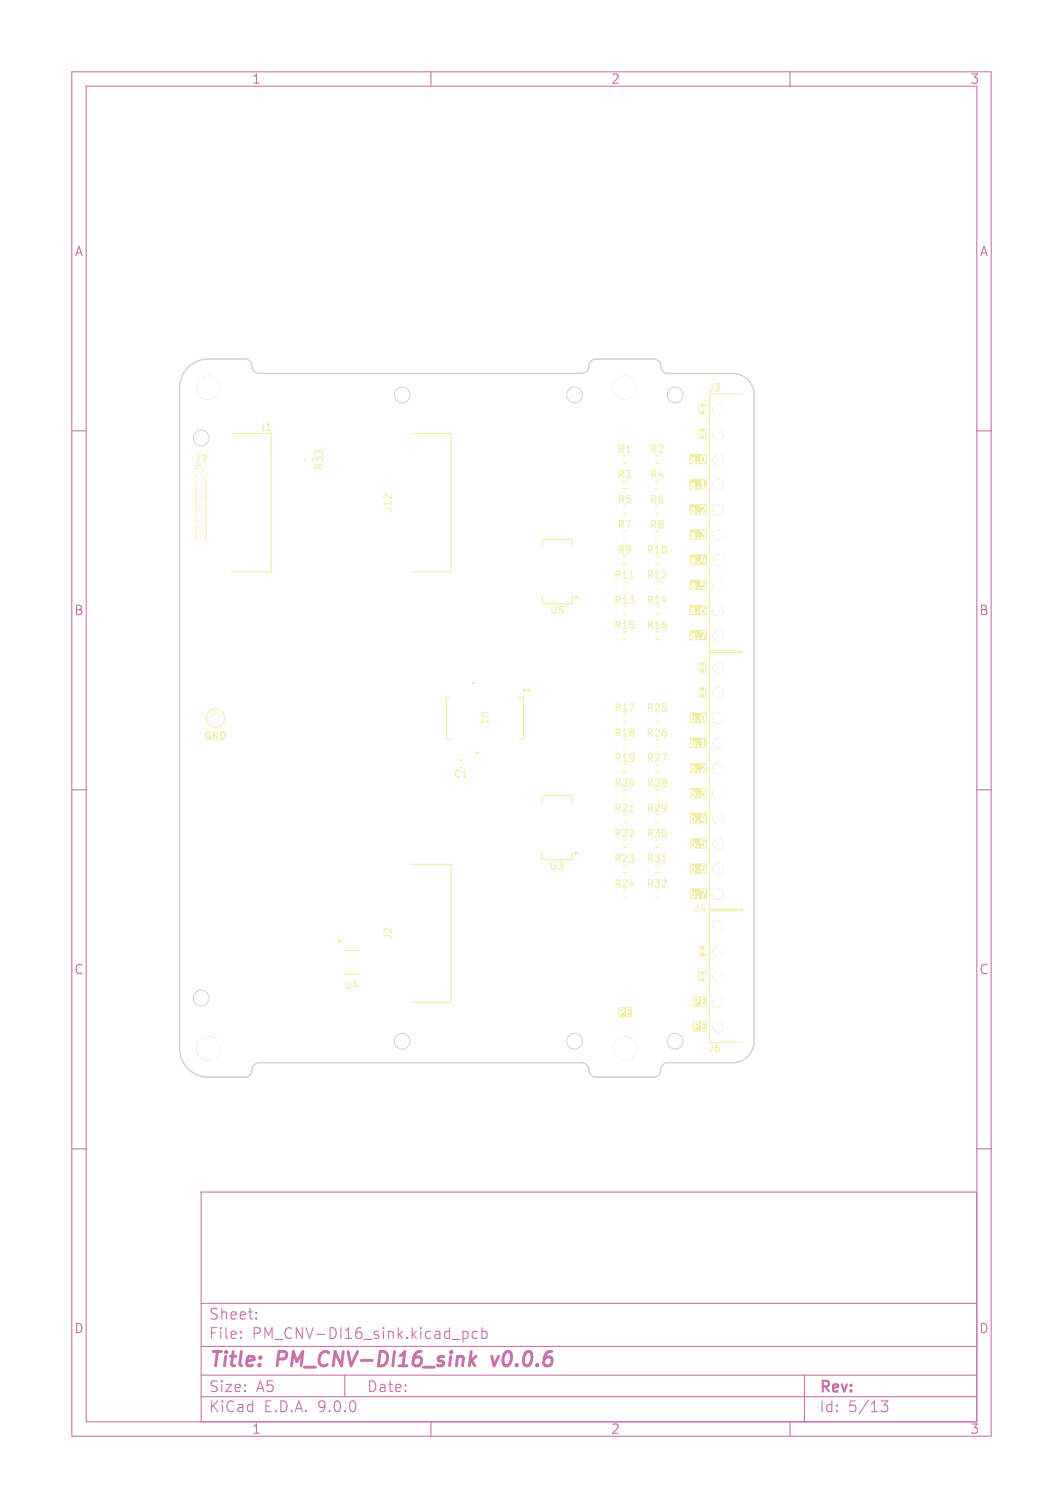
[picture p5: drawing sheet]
<svg xmlns="http://www.w3.org/2000/svg" width="148mm" height="210mm" viewBox="0 0 148 210" stroke-linecap="round" stroke-linejoin="round" font-family="sans-serif">
<defs><g id="words">
<g font-size="2.8" fill="#c872ab">
<text x="29" y="190.9">Title:</text>
<text x="38.7" y="190.9">PM_CNV-DI16_sink</text>
<text x="69.4" y="190.9">v0.0.6</text>
</g>
<g font-size="2.1" fill="#c872ab">
<text x="29" y="184">Sheet:</text>
<text x="29" y="186.7">File:</text>
<text x="35.1" y="186.7">PM_CNV-DI16_sink.kicad_pcb</text>
<text x="29" y="196.9">KiCad</text>
<text x="29" y="194.1">Size:</text>
<text x="35.7" y="194.1">A5</text>
<text x="36.7" y="196.9">E.D.A.</text>
<text x="44.3" y="196.9">9.0.0</text>
<text x="51" y="194.1">Date:</text>
<text x="114" y="194.3">Rev:</text>
<text x="114" y="196.9">Id:</text>
<text x="118.1" y="196.9">5/13</text>
</g>
<g font-size="1.8" fill="#c872ab">
<text x="35" y="11.9">1</text>
<text x="85" y="11.9">2</text>
<text x="135" y="11.9">3</text>
<text x="10.3" y="35.9">A</text>
<text x="136.4" y="35.9">A</text>
<text x="10.3" y="85.9">B</text>
<text x="136.3" y="85.9">B</text>
<text x="10.3" y="135.9">C</text>
<text x="136.3" y="135.9">C</text>
<text x="10.3" y="185.9">D</text>
<text x="136.3" y="185.9">D</text>
<text x="35" y="199.9">1</text>
<text x="85" y="199.9">2</text>
<text x="135" y="199.9">3</text>
</g>
<g font-size="1.4" fill="#f2eda1">
<text x="98.6" y="54.7">J3</text>
<text x="27" y="64.7">J7</text>
<text x="36" y="60.2">J1</text>
<text x="45.2" y="65.6" transform="rotate(-90 45.2 65.6)">R33</text>
<text x="85.9" y="63.3">R1</text>
<text x="90.4" y="63.3">R2</text>
<text x="54.7" y="71.5" transform="rotate(-90 54.7 71.5)">J12</text>
<text x="85.9" y="70.3">R5</text>
<text x="85.9" y="66.8">R3</text>
<text x="90.4" y="66.8">R4</text>
<text x="90.4" y="70.3">R6</text>
<text x="85.9" y="73.8">R7</text>
<text x="85.9" y="77.3">R9</text>
<text x="89.9" y="77.3">R10</text>
<text x="90.4" y="73.8">R8</text>
<text x="85.4" y="80.8">R11</text>
<text x="89.9" y="80.8">R12</text>
<text x="76.5" y="85.7">U5</text>
<text x="85.4" y="84.3">R13</text>
<text x="85.4" y="87.8">R15</text>
<text x="89.9" y="87.8">R16</text>
<text x="89.9" y="84.3">R14</text>
<text x="72.6" y="95.6" transform="rotate(90 72.6 95.6)">*</text>
<text x="66.8" y="98.9" transform="rotate(90 66.8 98.9)">U1</text>
<text x="85.4" y="99.3">R17</text>
<text x="89.9" y="99.3">R25</text>
<text x="28.3" y="103.3">GND</text>
<text x="85.4" y="102.8">R18</text>
<text x="85.4" y="106.3">R19</text>
<text x="89.9" y="102.8">R26</text>
<text x="89.9" y="106.3">R27</text>
<text x="63.1" y="108.5">C1</text>
<text x="85.4" y="109.8">R20</text>
<text x="85.4" y="113.3">R21</text>
<text x="89.9" y="109.8">R28</text>
<text x="89.9" y="113.3">R29</text>
<text x="85.4" y="116.8">R22</text>
<text x="89.9" y="116.8">R30</text>
<text x="76.4" y="121.4">U3</text>
<text x="85.4" y="123.8">R24</text>
<text x="85.4" y="120.3">R23</text>
<text x="89.9" y="120.3">R31</text>
<text x="89.9" y="123.8">R32</text>
<text x="54.7" y="131" transform="rotate(-90 54.7 131)">J2</text>
<text x="96.6" y="127.2">J4</text>
<text x="46.8" y="132.1">*</text>
<text x="47.9" y="137.9">U4</text>
<text x="98.6" y="146.7">J6</text>
</g>
</g></defs>
<g fill="none" stroke="#c872ab" stroke-width=".15">
<path d="M10 10h128v190h-128zM12 12h124v186h-124zM60 10v2M110 10v2M10 60h2M136 60h2M10 110h2M136 110h2M10 160h2M28 166h108v32h-108zM136 160h2M28 194.5h108"/>
<path d="M28 191.5h108M28 187.5h108M28 181.5h108M33.5 186.3h.1l-.1 .1M33.5 186.3v.1M33.5 185.5v.1M33.5 185.5h.1l-.1 .1M35.7 183.6v.1M35.7 183.6h-.1l.1 .1M35.7 182.8v.1M35.7 182.8h-.1l.1 .1M48 191.5v3"/>
<path d="M60 198v2M64.5 185.4v1.5M64.5 185.5l.4-.1 .3 .3v.4l-.2 .2-.1 .1-.4-.1M66.5 185.5l-.5-.1-.3 .3v.4l.2 .2 .1 .1 .5-.1M67.1 185.5l.4-.1 .3 .3v.4l-.1 .2-.2 .1-.4-.1M67.1 184.9v1.5M110 198v2M112 191.5v6.5M122.7 195.1h.9l-.5 .6a.41 .41 0 0 1 .5 .3v.3l-.1 .2-.2 .1-.6-.1"/>
</g>
<path d="M65.6 188.2l-.2 2M65.6 189.4l.5 .8M66.3 188.9l-.9 .7M68.5 188.9l.3 1.3" fill="none" stroke="#c872ab" stroke-width=".4"/>
<g fill="#f2eda1">
<path d="M96.3 85.2h.3v.1h-.3z"/>
<path d="M97.8 85h.2v.3h-.3z"/>
<path d="M96 84.2h2.4v1.5h-2.4v-.5h.1l.1 .3 .1 .1h.4l.1-.2h.2a.14 .14 0 0 0 .2 .1 .14 .14 0 0 0 .1-.1 .14 .14 0 0 0-.2-.1l-.1 .1h-.2v-.5h.7v.4l.1 .2 .2 .1 .3-.1 .2-.2-.1-.4-.2-.2h-.3l.2-.1 .2-.1 .1-.1h-.5l-.2 .5h-.7l-.2-.2h-.3l-.1 .1v.1l.4 .1h-.3l-.3 .2z"/>
<path d="M96.4 124.4l.2 .1v.2l-.1 .2-.1-.1z"/>
<path d="M96.1 123.7h2.3v1.5h-2.3v-1.2h.1v1l.4 .1 .2-.2h.2a.14 .14 0 0 0 .2 .1 .14 .14 0 0 0 .1-.1 .14 .14 0 0 0-.2-.1l-.1 .1h-.2v-.5l-.1-.2h-.3v-.3h1.1v.2h.6l-.4 .8 .1 .2 .5-1.2h-1.9h-.1l-.2 .1z"/>
<path d="M97.3 135.2h1v1.5h-1v-1.2h.1v1h.2v-.6l.2 .4 .2-.4v.6l.1 .1 .1-.1v-1.1h-.2l-.2 .5-.3-.5-.2 .1z"/>
<path d="M96.4 110.4l.2 .1v.2l-.1 .2-.1-.1z"/>
<path d="M96.1 109.7h2.3v1.5h-2.3v-1.2h.1v1l.4 .1 .2-.2h.2a.14 .14 0 0 0 .2 .1 .14 .14 0 0 0 .1-.1 .14 .14 0 0 0-.2-.1l-.1 .1h-.2v-.5l-.1-.2h-.3v-.3h1.1v.2h.5l-.3 .3 .3 .1v.3l-.3 .1-.2-.1v.1l.2 .1 .3 .1 .3-.3v-.3l-.3-.2 .3-.4h-1.9h-.1l-.2 .1z"/>
<path d="M97.3 59.7h1v1.5h-1v-1.2h.1v1h.2v-.6l.2 .4 .2-.4v.6l.1 .1 .1-.1v-1.1h-.2l-.2 .5-.3-.5-.2 .1z"/>
<path d="M96.3 81.7h.3v.1h-.3z"/>
<path d="M96 80.7h2.4v1.5h-2.4v-.5h.1l.1 .3 .1 .1h.4l.1-.2h.2a.14 .14 0 0 0 .2 .1 .14 .14 0 0 0 .1-.1 .14 .14 0 0 0-.2-.1l-.1 .1h-.2v-.5h.7l.1 .1 .4-.1 .1 .1-.1 .3h-.4l-.1 .1 .2 .2 .4-.1 .2-.2-.1-.4-.2-.2h-.3v-.1h.4l.1-.2h-.6l-.1 .5h-.7l-.1-.2h-.4l-.1 .1v.1l.4 .1h-.3l-.3 .2z"/>
<path d="M96.4 120.9l.2 .1v.2l-.1 .2-.1-.1z"/>
<path d="M97.7 121h.3v.3h-.3z"/>
<path d="M96.1 120.2h2.3v1.5h-2.3v-1.2h.1v1l.4 .1 .2-.2h.2a.14 .14 0 0 0 .2 .1 .14 .14 0 0 0 .1-.1 .14 .14 0 0 0-.2-.1l-.1 .1h-.2v-.5h.7v.4l.1 .2 .2 .1 .3-.1 .2-.2-.1-.4-.2-.2h-.3l.2-.1 .2-.1 .1-.1h-.5l-.2 .5h-.7l-.2-.2h-.2l-.1-.3-.2 .1z"/>
<path d="M96.3 71.2h.3v.1h-.3z"/>
<path d="M96 70.2h2.4v1.5h-2.4v-.5h.1l.1 .3 .1 .1h.4l.1-.2h.2l.2 .2 .1-.2 .2 .2h.7v-.2h-.4l.4-.5 .1-.2-.1-.2-.2-.1h-.4v.2h.4l.1 .1-.6 .7h-.2l-.1-.1-.2 .1h-.2v-.5l-.2-.2h-.3l-.1 .2 .4 .1h-.3l-.3 .2z"/>
<path d="M96.4 106.9l.2 .1v.2l-.1 .2-.1-.1z"/>
<path d="M96.1 106.2h2.3v1.5h-2.3v-1.2h.1v1l.4 .1 .2-.2h.2l.2 .2 .3-.2v.2h.7l.1-.1-.1-.1h-.4l.4-.5 .1-.3-.2-.2h-.4l-.2 .1 .1 .1h.4l.1 .1-.6 .7h-.2a.15 .15 0 0 0-.1-.1 .15 .15 0 0 0-.2 .1h-.2v-.6l-.4-.1-.1-.3-.2 .1z"/>
<path d="M97.3 56.2h1v1.5h-1v-1.2h.1v1h.2v-.6l.2 .4 .2-.4v.6l.1 .1 .1-.1v-1.1h-.2l-.2 .5-.3-.5-.2 .1z"/>
<path d="M96.4 113.9l.2 .1v.2l-.1 .2-.1-.1z"/>
<path d="M96.1 113.2h2.3v1.5h-2.3v-1.2h.1v1l.4 .1 .2-.2h.2a.14 .14 0 0 0 .2 .1 .14 .14 0 0 0 .1-.1 .14 .14 0 0 0-.2-.1l-.1 .1h-.2v-.3h.7l.1 .1h.4v.3h.2v-.3l.1-.1-.1-.1v-.3h-.2v.3h-.3l.2-.7-.1 .1-.3 .7h-.7l-.1-.3-.3-.1-.1-.3-.2 .1z"/>
<path d="M97.3 131.7h1v1.5h-1v-1.2h.1v1h.2v-.6l.2 .4 .2-.4v.6l.1 .1 .1-.1v-1.1h-.2l-.2 .5-.3-.5-.2 .1z"/>
<path d="M96.8 142.6h.3v.2l-.3 .1z"/>
<path d="M96.5 142.2h1.9v1.5h-1.9v-1.2h.1v1h.2v-.4h.3l.2-.2 .1-.3-.1-.1h.3v1l.6 .1 .1-.1-.1-.1h-.4v-.4l.3-.1v-.1h-.3v-.2l.4-.1v-.1l-.9 .1-.6-.1-.2 .1z"/>
<path d="M96.4 117.4l.2 .1v.2l-.1 .2-.1-.1z"/>
<path d="M96.1 116.7h2.3v1.5h-2.3v-1.2h.1v1l.4 .1 .2-.2h.2a.14 .14 0 0 0 .2 .1 .14 .14 0 0 0 .1-.1 .14 .14 0 0 0-.2-.1l-.1 .1h-.2v-.5h.7l.1 .1 .4-.1 .1 .1-.1 .3h-.4l-.1 .1 .2 .2 .4-.1 .2-.2-.1-.4-.2-.2h-.3v-.1h.4l.1-.2h-.6l-.1 .5h-.7l-.1-.2h-.3l-.1-.3-.2 .1z"/>
<path d="M86.4 140.6h.3v.2l-.3 .1z"/>
<path d="M86.1 140.2h1.9v1.5h-1.9v-1.2h.1v1h.2v-.4h.3l.2-.2 .1-.3-.1-.1h.3v1l.6 .1 .1-.1-.1-.1h-.4v-.4l.3-.1-.1-.1h-.2v-.2l.4-.1v-.1l-.9 .1-.6-.1-.2 .1z"/>
<path d="M96.3 78.2h.3v.1h-.3z"/>
<path d="M96 77.2h2.4v1.5h-2.4v-.5h.1l.1 .3 .1 .1h.4l.1-.2h.2a.14 .14 0 0 0 .2 .1 .14 .14 0 0 0 .1-.1 .14 .14 0 0 0-.2-.1l-.1 .1h-.2v-.3l1.2 .1v.3h.2v-.3l.1-.1-.1-.1v-.3h-.2v.3h-.3l.2-.7-.1 .1-.3 .7h-.7l-.1-.3-.3-.1-.2 .1v.1l.4 .1h-.3l-.3 .2z"/>
<path d="M96.8 139.1h.3v.2l-.3 .1z"/>
<path d="M96.5 138.7h1.9v1.5h-1.9v-1.2h.1v1h.2v-.4h.3l.2-.2 .1-.3-.1-.1h.3v1l.6 .1 .1-.1-.1-.1h-.4v-.4l.3-.1v-.1h-.3v-.2l.4-.1v-.1l-.9 .1-.6-.1-.2 .1z"/>
<path d="M96.3 88.7h.3v.1h-.3z"/>
<path d="M96 87.7h2.4v1.5h-2.4v-.5h.1l.1 .3 .1 .1h.4l.1-.2h.2a.14 .14 0 0 0 .2 .1 .14 .14 0 0 0 .1-.1 .14 .14 0 0 0-.2-.1l-.1 .1h-.2v-.5l-.2-.2h-.3l-.1 .2 .4 .1h-.3l-.3 .2v-.8h1.5v.2h.6l-.4 .8 .1 .2 .5-1.2h-2.3z"/>
<path d="M97.3 92.2h1v1.5h-1v-1.2h.1v1h.2v-.6l.2 .4 .2-.4v.6l.1 .1 .1-.1v-1.1h-.2l-.2 .5-.3-.5-.2 .1z"/>
<path d="M96.4 99.9l.2 .1v.2l-.1 .2-.1-.1z"/>
<path d="M97.8 99.6h.1a.47 .47 0 0 1 0 .8 .59 .59 0 0 1-.1-.8z"/>
<path d="M96.1 99.2h2.3v1.5h-2.3v-1.2h.1v1l.4 .1 .2-.2h.2a.14 .14 0 0 0 .2 .1 .14 .14 0 0 0 .1-.1 .14 .14 0 0 0-.2-.1l-.1 .1h-.2v-.6h.7l.1 .6 .2 .2 .3-.1 .2-.4-.1-.6-.4-.1-.2 .1-.1 .3h-.7l-.4-.1-.1-.3-.2 .1z"/>
<path d="M96.4 103.4l.2 .1v.2l-.1 .2-.1-.1z"/>
<path d="M96.1 102.7h2.3v1.5h-2.3v-1.2h.1v1l.4 .1 .2-.2h.2a.14 .14 0 0 0 .2 .1 .14 .14 0 0 0 .1-.1 .14 .14 0 0 0-.2-.1l-.1 .1h-.2v-.4l-.1-.3h.8l.1 .1 .2-.1v.7h-.2l-.1 .1h.8l-.1-.1h-.2v-1h-.2l-.3 .3h-.8h-.3l-.1-.3-.2 .1z"/>
<path d="M96.3 64.2h.3v.1h-.3z"/>
<path d="M97.8 63.6h.1a.47 .47 0 0 1 0 .8l-.2-.3z"/>
<path d="M96 63.2h2.4v1.5h-2.4v-.5h.1l.1 .3 .1 .1h.4l.1-.2h.2a.14 .14 0 0 0 .2 .1 .14 .14 0 0 0 .1-.1 .14 .14 0 0 0-.2-.1l-.1 .1h-.2v-.6h.7l.1 .6 .2 .2 .3-.1 .2-.4-.1-.6-.2-.1h-.3l-.2 .4h-.7l-.2-.1h-.3l-.1 .1v.1l.4 .1h-.3l-.3 .2z"/>
<path d="M97.3 95.7h1v1.5h-1v-1.2h.1v1h.2v-.6l.2 .4 .2-.4v.6l.1 .1 .1-.1v-1.1h-.2l-.2 .5-.3-.5-.2 .1z"/>
<path d="M96.3 74.7h.3v.1h-.3z"/>
<path d="M96 73.7h2.4v1.5h-2.4v-.5h.1l.1 .3 .1 .1h.4l.1-.2h.2a.14 .14 0 0 0 .2 .1 .14 .14 0 0 0 .1-.1 .14 .14 0 0 0-.2-.1l-.1 .1h-.2v-.5l-.2-.2h-.3l-.1 .2 .4 .1h-.3l-.3 .2v-.8h1.5v.2h.5l-.3 .3 .3 .1v.3l-.3 .1-.2-.1v.1l.2 .1 .3 .1 .3-.3v-.3l-.3-.2 .3-.4h-2.3z"/>
<path d="M96.3 67.7h.3v.1h-.3z"/>
<path d="M96 66.7h2.4v1.5h-2.4v-.5h.1l.1 .3 .1 .1h.4l.1-.2h.2a.14 .14 0 0 0 .2 .1 .14 .14 0 0 0 .1-.1 .14 .14 0 0 0-.2-.1l-.1 .1h-.2v-.5l-.1-.2h.8l.1 .1 .2-.1v.7h-.2l-.1 .1h.8l-.1-.1h-.2v-1h-.2l-.3 .3h-1.2l-.1 .2 .4 .1h-.3l-.3 .2z"/>
</g>
<path d="M75.5 76.2v-1.1h4.2v1.1M62.7 97.1h-.6v5.8h.6M72.3 97.1h.6v5.8h-.6M75.5 83v1.1h4.2v-1.1M87.7 80.5h.6M87.7 113h.6M48 135.7h2M48 132.3h2M92.2 120h.6" fill="none" stroke="#f2eda1" stroke-width=".15"/>
<g fill="none" stroke="#f2eda1" stroke-width=".14">
<path d="M27.3 64.8v.7M27.4 66.2h-.1v8.9h.3M28.6 66.2h.1v8.9h-.3M91.3 68h.4M91.3 64.5h.4M86.8 85.5h.4M86.8 82h.4M91.3 89h.4M64.1 105.8h.2M64.1 106.9h.2M86.8 104h.4M86.8 111h.4"/>
<path d="M91.3 111h.4M86.8 121.5h.4M86.8 125h.4M91.3 121.5h.4"/>
</g>
<path d="M80.2 83l.3 .3h-.5z" fill="#f2eda1" stroke="#f2eda1" stroke-width=".14"/>
<g fill="#f2eda1">
<path d="M65.7 95h.4v.3h-.4z"/>
<path d="M66.4 104.7h.3v.3h-.3z"/>
</g>
<g fill="none" stroke="#f2eda1" stroke-width=".14">
<path d="M103.4 54.9h-4.6v35.8h4.6M42.5 63.8v.4M43.5 63.8v.4M86.8 71.5h.4M86.8 68h.4M86.8 75h.4M86.8 64.5h.4M86.8 78.5h.4M91.3 71.5h.4M91.3 75h.4M91.3 78.5h.4M86.8 89h.4"/>
<path d="M91.3 85.5h.4M91.3 82h.4M103.4 90.9h-4.6v35.8h4.6M86.8 100.5h.4M86.8 118h.4M86.8 107.5h.4M86.8 114.5h.4M91.3 104h.4M91.3 100.5h.4M91.3 118h.4M91.3 107.5h.4M91.3 114.5h.4"/>
<path d="M91.3 125h.4M103.4 126.9h-4.6v18.3h4.6"/>
<circle cx="30" cy="100" r="1.27"/>
</g>
<path d="M32.2 60.4h5.6v19.2h-5.6M57.2 60.4h5.6v19.2h-5.6M75.5 111.9v-1.1h4.1v1.1M75.5 118.6v1.1h4.1v-1.1M57.2 120.4h5.6v19.2h-5.6" fill="none" stroke="#f2eda1" stroke-width=".15"/>
<g fill="#f2eda1" stroke="#f2eda1" stroke-width=".14">
<path d="M80.2 118.6l.2 .3h-.5z"/>
<circle cx="28.7" cy="100" r=".05"/>
<circle cx="31.3" cy="100" r=".05"/>
<circle cx="29" cy="146" r="1.6"/>
<circle cx="28" cy="65.5" r=".25"/>
<circle cx="28" cy="66.5" r=".25"/>
<circle cx="28" cy="67.5" r=".25"/>
<circle cx="28" cy="68.5" r=".25"/>
<circle cx="28" cy="69.5" r=".25"/>
<circle cx="28" cy="70.5" r=".25"/>
<circle cx="28" cy="71.5" r=".25"/>
<circle cx="28" cy="72.5" r=".25"/>
<circle cx="28" cy="73.5" r=".25"/>
<circle cx="28" cy="74.5" r=".25"/>
<circle cx="100" cy="143" r=".7"/>
<circle cx="100" cy="139.5" r=".7"/>
<circle cx="100" cy="136" r=".7"/>
<circle cx="100" cy="132.5" r=".7"/>
<circle cx="100" cy="129" r=".7"/>
<circle cx="29" cy="54" r="1.6"/>
<circle cx="87" cy="54" r="1.6"/>
<circle cx="30" cy="100" r=".58"/>
<circle cx="100" cy="124.5" r=".7"/>
<circle cx="100" cy="121" r=".7"/>
<circle cx="100" cy="117.5" r=".7"/>
<circle cx="100" cy="114" r=".7"/>
<circle cx="100" cy="110.5" r=".7"/>
<circle cx="100" cy="107" r=".7"/>
<circle cx="100" cy="103.5" r=".7"/>
<circle cx="100" cy="100" r=".7"/>
<circle cx="100" cy="96.5" r=".7"/>
<circle cx="100" cy="93" r=".7"/>
<circle cx="87" cy="146" r="1.6"/>
<circle cx="100" cy="88.5" r=".7"/>
<circle cx="100" cy="85" r=".7"/>
<circle cx="100" cy="81.5" r=".7"/>
<circle cx="100" cy="78" r=".7"/>
<circle cx="100" cy="74.5" r=".7"/>
<circle cx="100" cy="71" r=".7"/>
<circle cx="100" cy="67.5" r=".7"/>
<circle cx="100" cy="64" r=".7"/>
<circle cx="100" cy="60.5" r=".7"/>
<circle cx="100" cy="57" r=".7"/>
</g>
<path d="M26.2 51.2a4 4 0 0 1 2.8-1.2h5.1a1.09 1.09 0 0 1 1 1.3l.4 .5 .6 .2h44.9a1.09 1.09 0 0 0 1-1.3l.4-.5 .5-.2h8.1a1.09 1.09 0 0 1 1 1.3l.4 .5 .5 .2h9.1a3 3 0 0 1 3 3v90a3 3 0 0 1-3 3h-9a1.09 1.09 0 0 0-1 1.3l-.4 .5-.5 .2h-8.1a1.09 1.09 0 0 1-1-1.3l-.4-.5-.6-.2h-44.9a1.09 1.09 0 0 0-1 1.3l-.4 .5-.5 .2h-5.2a4 4 0 0 1-4-4v-92a4 4 0 0 1 1.2-2.8z" fill="none" stroke="#d0d2cd" stroke-width=".2"/>
<g fill="none" stroke="#d0d2cd" stroke-width=".14">
<circle cx="56" cy="55" r="1.1"/>
<circle cx="80" cy="55" r="1.1"/>
<circle cx="94" cy="55" r="1.1"/>
<circle cx="28" cy="61" r="1.1"/>
<circle cx="28" cy="139" r="1.1"/>
<circle cx="56" cy="145" r="1.1"/>
<circle cx="80" cy="145" r="1.1"/>
<circle cx="94" cy="145" r="1.1"/>
</g>
<g fill="#d0d2cd" stroke="#d0d2cd" stroke-width=".14">
<circle cx="29" cy="146" r="1.6"/>
<circle cx="28" cy="65.5" r=".25"/>
<circle cx="28" cy="66.5" r=".25"/>
<circle cx="28" cy="67.5" r=".25"/>
<circle cx="28" cy="68.5" r=".25"/>
<circle cx="28" cy="69.5" r=".25"/>
<circle cx="28" cy="70.5" r=".25"/>
<circle cx="28" cy="71.5" r=".25"/>
<circle cx="28" cy="72.5" r=".25"/>
<circle cx="28" cy="73.5" r=".25"/>
<circle cx="28" cy="74.5" r=".25"/>
<circle cx="100" cy="143" r=".7"/>
<circle cx="100" cy="139.5" r=".7"/>
<circle cx="100" cy="136" r=".7"/>
<circle cx="100" cy="132.5" r=".7"/>
<circle cx="100" cy="129" r=".7"/>
<circle cx="29" cy="54" r="1.6"/>
<circle cx="87" cy="54" r="1.6"/>
<circle cx="30" cy="100" r=".58"/>
<circle cx="100" cy="124.5" r=".7"/>
<circle cx="100" cy="121" r=".7"/>
<circle cx="100" cy="117.5" r=".7"/>
<circle cx="100" cy="114" r=".7"/>
<circle cx="100" cy="110.5" r=".7"/>
<circle cx="100" cy="107" r=".7"/>
<circle cx="100" cy="103.5" r=".7"/>
<circle cx="100" cy="100" r=".7"/>
<circle cx="100" cy="96.5" r=".7"/>
<circle cx="100" cy="93" r=".7"/>
<circle cx="87" cy="146" r="1.6"/>
<circle cx="100" cy="88.5" r=".7"/>
<circle cx="100" cy="85" r=".7"/>
<circle cx="100" cy="81.5" r=".7"/>
<circle cx="100" cy="78" r=".7"/>
<circle cx="100" cy="74.5" r=".7"/>
<circle cx="100" cy="71" r=".7"/>
<circle cx="100" cy="67.5" r=".7"/>
<circle cx="100" cy="64" r=".7"/>
<circle cx="100" cy="60.5" r=".7"/>
<circle cx="100" cy="57" r=".7"/>
</g>
<g fill="#fff" stroke="#fff" stroke-width=".14">
<circle cx="29" cy="146" r="1.6"/>
<circle cx="28" cy="65.5" r=".25"/>
<circle cx="28" cy="66.5" r=".25"/>
<circle cx="28" cy="67.5" r=".25"/>
<circle cx="28" cy="68.5" r=".25"/>
<circle cx="28" cy="69.5" r=".25"/>
<circle cx="28" cy="70.5" r=".25"/>
<circle cx="28" cy="71.5" r=".25"/>
<circle cx="28" cy="72.5" r=".25"/>
<circle cx="28" cy="73.5" r=".25"/>
<circle cx="28" cy="74.5" r=".25"/>
<circle cx="100" cy="143" r=".7"/>
<circle cx="100" cy="139.5" r=".7"/>
<circle cx="100" cy="136" r=".7"/>
<circle cx="100" cy="132.5" r=".7"/>
<circle cx="100" cy="129" r=".7"/>
<circle cx="29" cy="54" r="1.6"/>
<circle cx="87" cy="54" r="1.6"/>
<circle cx="30" cy="100" r=".58"/>
<circle cx="100" cy="124.5" r=".7"/>
<circle cx="100" cy="121" r=".7"/>
<circle cx="100" cy="117.5" r=".7"/>
<circle cx="100" cy="114" r=".7"/>
<circle cx="100" cy="110.5" r=".7"/>
<circle cx="100" cy="107" r=".7"/>
<circle cx="100" cy="103.5" r=".7"/>
<circle cx="100" cy="100" r=".7"/>
<circle cx="100" cy="96.5" r=".7"/>
<circle cx="100" cy="93" r=".7"/>
<circle cx="87" cy="146" r="1.6"/>
<circle cx="100" cy="88.5" r=".7"/>
<circle cx="100" cy="85" r=".7"/>
<circle cx="100" cy="81.5" r=".7"/>
<circle cx="100" cy="78" r=".7"/>
<circle cx="100" cy="74.5" r=".7"/>
<circle cx="100" cy="71" r=".7"/>
<circle cx="100" cy="67.5" r=".7"/>
<circle cx="100" cy="64" r=".7"/>
<circle cx="100" cy="60.5" r=".7"/>
<circle cx="100" cy="57" r=".7"/>
</g>
<use href="#words"/>
</svg>
